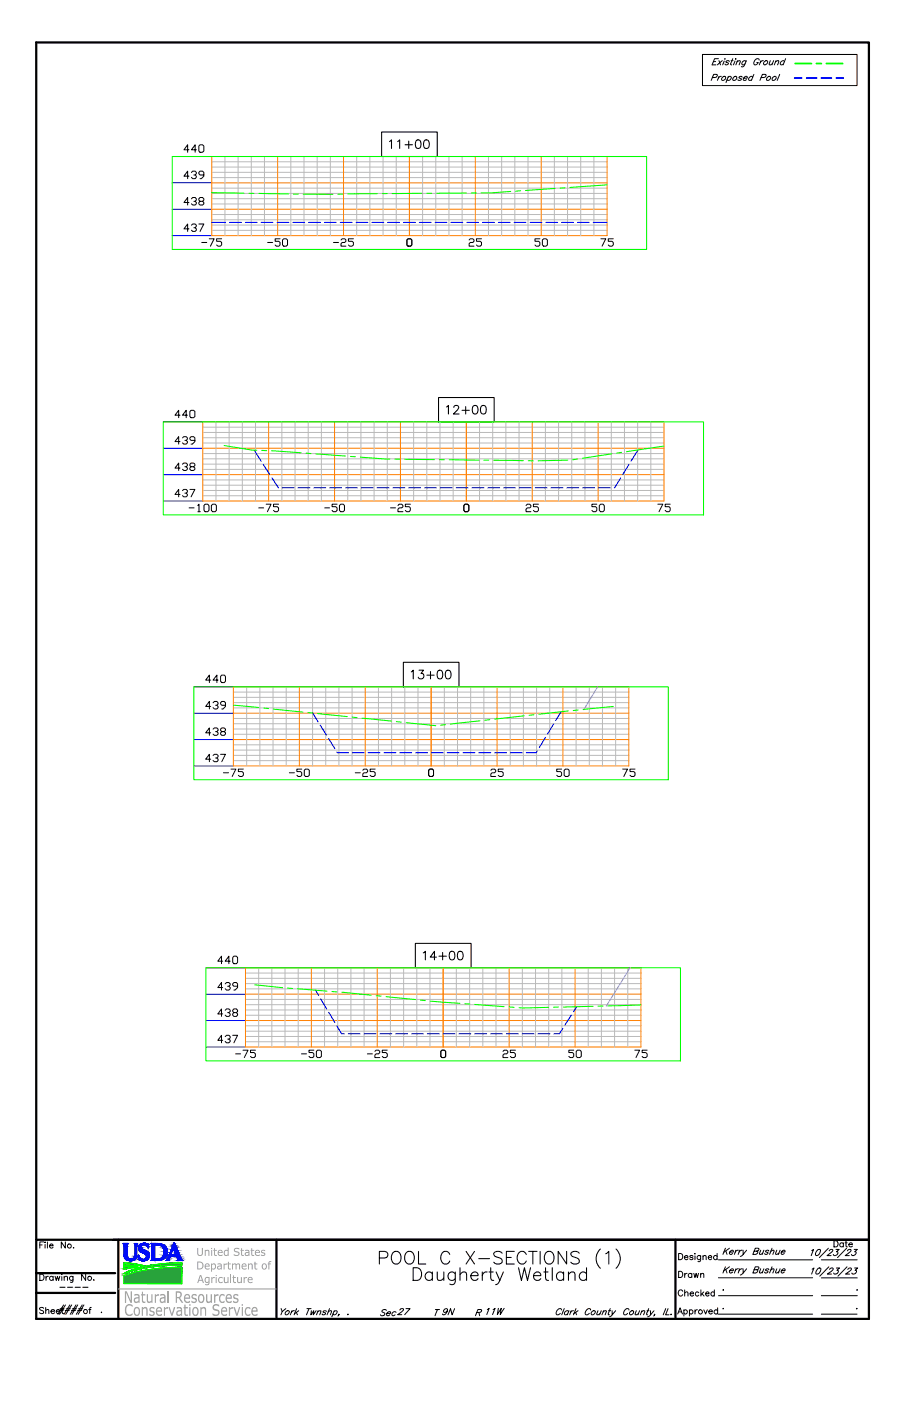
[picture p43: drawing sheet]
<svg xmlns="http://www.w3.org/2000/svg" width="279mm" height="432mm" viewBox="0 0 279 432" stroke-linecap="round" stroke-linejoin="round" font-family="sans-serif">
<defs><g id="words">
<text font-size="9.7" x="115.7" y="392">POOL C X-SECTIONS (1)</text>
<text font-size="8.9" x="126.2" y="397.1">Daugherty Wetland</text>
<g font-size="5.9" fill="#989898">
<text x="38.2" y="401.5">Natural Resources</text>
<text x="38.3" y="405.5">Conservation Service</text>
</g>
<text font-size="5.9" x="16.8" y="406.2">####</text>
<g font-size="5.1">
<text x="255.9" y="385.6">Date</text>
<text x="208.1" y="395.1">Drawn</text>
<text x="135.3" y="406.6">9N</text>
</g>
<g font-size="4.7">
<text x="208.1" y="400.5">Checked</text>
<text x="116" y="406.6">Sec T R</text>
<text x="121.4" y="406.2">27</text>
<text x="148.9" y="406.2">11W</text>
</g>
<g font-size="4.1" fill="#989898">
<text x="60.5" y="387.1">United States</text>
<text x="60.5" y="391.3">Department of</text>
<text x="60.8" y="395.4">Agriculture</text>
</g>
<g font-size="2.5">
<text x="17.1" y="397.8">----</text>
<text x="221.7" y="398.8">.</text>
<text x="263" y="398.8">.</text>
<text x="221.7" y="404.5">.</text>
</g>
</g></defs>
<!-- layer: 1.C3d.Sect -->
<g fill="none" stroke="#000" stroke-width=".33">
<path d="M117.7 40.7h17.1v7.5h-17.1zM120.1 43.6l.6-.5v2.7M122.6 43.6l.7-.5v2.7M124.9 44.6h2.3M126.1 43.5v2.3M128.5 43.2a.85 .85 0 0 1 1.2 .4 1.31 1.31 0 0 1-.8 2.2 1.38 1.38 0 0 1-.7-2.2zM131 43.2a.89 .89 0 0 1 1.3 .4 1.31 1.31 0 0 1-.9 2.2 1.38 1.38 0 0 1-.7-2.2zM135.2 122.5h17.2v7.5h-17.2zM137.7 125.4l.6-.4v2.6M140 125.6l.4-.6 .9 .2a.85 .85 0 0 1-.2 1.1l-1.3 1.3h1.8M142.5 126.5h2.2M143.6 125.3v2.3"/>
<path d="M146 125.1a.87 .87 0 0 1 1.3 .3 1.24 1.24 0 0 1 .1 1.5 1.24 1.24 0 0 1-1.4 .6 2.11 2.11 0 0 1 0-2.4zM148.6 125.1a.88 .88 0 0 1 1.2 .3 2.28 2.28 0 0 1-.2 2.1 .92 .92 0 0 1-1.3-.4 2.14 2.14 0 0 1 .3-2zM124.4 204.1h17.1v7.6h-17.1zM126.8 207.1l.6-.5v2.6M129.2 206.6h1.4l-.8 1a.88 .88 0 0 1 .7 1.4 .88 .88 0 0 1-1.5-.3M131.6 208.1h2.3M132.8 207v2.2M135.2 206.7a.85 .85 0 0 1 1.2 .4 1.36 1.36 0 0 1-.8 2.1 1.45 1.45 0 0 1-.7-2.1zM137.7 206.7a.89 .89 0 0 1 1.3 .4 1.35 1.35 0 0 1-.9 2.1 1.45 1.45 0 0 1-.7-2.1zM128.1 290.8h17.2v7.5h-17.2zM130.5 293.7l.7-.5v2.6M134.6 295h-1.9l1.3-1.8v2.6"/>
<path d="M135.4 294.7h2.2M136.5 293.6v2.2M138.9 293.3a.87 .87 0 0 1 1.3 .4 1.76 1.76 0 0 1-.7 2.1h-.2a1.72 1.72 0 0 1-.4-2.5zM141.4 293.3a.87 .87 0 0 1 1.3 .4 1.24 1.24 0 0 1 .1 1.5 1.24 1.24 0 0 1-1.4 .5 2.11 2.11 0 0 1 0-2.4z"/>
</g>
<g fill="none" stroke="#00f" stroke-width=".31">
<path d="M53.1 56.4h12.2M53.1 48.2h12.2M53.1 72.6h12.2M53.1 64.5h12.2M50.3 138.2h12.2M50.3 130h12.2M50.3 154.4h12.2M50.3 146.3h12.2M59.8 219.8h12.2M59.8 211.7h12.2M59.8 236.1h12.2M59.8 227.9h12.2"/>
<path d="M63.5 298.3h12.2M63.5 314.5h12.2M63.5 306.4h12.2M63.5 322.7h12.2"/>
</g>
<g fill="none" stroke="#ff7f00" stroke-width=".31">
<path d="M65.3 48.2h121.9v24.4h-121.9zM65.3 56.4h121.9M85.6 48.2v24.4M105.9 48.2v24.4M126.3 48.2v24.4M146.6 48.2v24.4M166.9 48.2v24.4M65.3 64.5h121.9M62.5 130h142.3v24.4h-142.3zM62.5 138.2h142.3M82.9 130v24.4M103.2 130v24.4"/>
<path d="M123.5 130v24.4M143.8 130v24.4M164.1 130v24.4M184.5 130v24.4M62.5 146.3h142.3M72 211.7h121.9v24.4h-121.9zM72 219.8h121.9M92.3 211.7v24.4M112.6 211.7v24.4M133 211.7v24.4M153.3 211.7v24.4M173.6 211.7v24.4"/>
<path d="M72 227.9h121.9M75.7 298.3h122v24.4h-122zM96 298.3v24.4M116.3 298.3v24.4M136.7 298.3v24.4M157 298.3v24.4M177.3 298.3v24.4M75.7 314.5h122M75.7 306.4h122"/>
</g>
<g fill="none" stroke="#bababa" stroke-width=".31">
<path d="M65.3 59.6h121.9M65.3 58h121.9M65.3 54.7h121.9M65.3 53.1h121.9M65.3 51.5h121.9M65.3 49.9h121.9M69.4 48.2v24.4M73.4 48.2v24.4M77.5 48.2v24.4M81.6 48.2v24.4M89.7 48.2v24.4M93.7 48.2v24.4"/>
<path d="M97.8 48.2v24.4M101.9 48.2v24.4M110 48.2v24.4M114.1 48.2v24.4M118.1 48.2v24.4M122.2 48.2v24.4M130.3 48.2v24.4M134.4 48.2v24.4M138.5 48.2v24.4M142.5 48.2v24.4M150.6 48.2v24.4M154.7 48.2v24.4"/>
<path d="M158.8 48.2v24.4M162.8 48.2v24.4M171 48.2v24.4M175 48.2v24.4M179.1 48.2v24.4M183.2 48.2v24.4M65.3 71h121.9M65.3 69.4h121.9M65.3 67.7h121.9M65.3 66.1h121.9M65.3 62.9h121.9M65.3 61.2h121.9"/>
<path d="M62.5 139.8h142.3M62.5 136.5h142.3M62.5 134.9h142.3M62.5 133.3h142.3M62.5 131.7h142.3M66.6 130v24.4M70.7 130v24.4M74.7 130v24.4M78.8 130v24.4M86.9 130v24.4M91 130v24.4M95 130v24.4"/>
<path d="M99.1 130v24.4M107.2 130v24.4M111.3 130v24.4M115.4 130v24.4M119.4 130v24.4M127.6 130v24.4M131.6 130v24.4M135.7 130v24.4M139.8 130v24.4M147.9 130v24.4M151.9 130v24.4M156 130v24.4"/>
<path d="M160.1 130v24.4M168.2 130v24.4M172.3 130v24.4M176.3 130v24.4M180.4 130v24.4M188.5 130v24.4M192.6 130v24.4M196.6 130v24.4M200.7 130v24.4M62.5 152.8h142.3M62.5 151.2h142.3M62.5 149.5h142.3"/>
<path d="M62.5 147.9h142.3M62.5 144.7h142.3M62.5 143h142.3M62.5 141.4h142.3M72 218.2h121.9M72 216.6h121.9M72 214.9h121.9M72 213.3h121.9M76.1 211.7v24.4M80.1 211.7v24.4M84.2 211.7v24.4M88.3 211.7v24.4"/>
<path d="M96.4 211.7v24.4M100.5 211.7v24.4M104.5 211.7v24.4M108.6 211.7v24.4M116.7 211.7v24.4M120.8 211.7v24.4M124.8 211.7v24.4M128.9 211.7v24.4M137 211.7v24.4M141.1 211.7v24.4M145.2 211.7v24.4M149.2 211.7v24.4"/>
<path d="M157.3 211.7v24.4M161.4 211.7v24.4M165.5 211.7v24.4M169.5 211.7v24.4M177.7 211.7v24.4M181.7 211.7v24.4M185.8 211.7v24.4M189.9 211.7v24.4M72 234.4h121.9M72 232.8h121.9M72 231.2h121.9M72 229.6h121.9"/>
<path d="M72 226.3h121.9M72 224.7h121.9M72 223.1h121.9M72 221.4h121.9M75.7 299.9h122M79.8 298.3v24.4M83.8 298.3v24.4M87.9 298.3v24.4M92 298.3v24.4M100.1 298.3v24.4M104.2 298.3v24.4M108.2 298.3v24.4"/>
<path d="M112.3 298.3v24.4M120.4 298.3v24.4M124.5 298.3v24.4M128.5 298.3v24.4M132.6 298.3v24.4M140.7 298.3v24.4M144.8 298.3v24.4M148.9 298.3v24.4M153 298.3v24.4M161.1 298.3v24.4M165.1 298.3v24.4M169.2 298.3v24.4"/>
<path d="M173.3 298.3v24.4M181.4 298.3v24.4M185.5 298.3v24.4M189.5 298.3v24.4M193.6 298.3v24.4M75.7 319.5h122M75.7 317.8h122M75.7 316.2h122M75.7 312.9h122M75.7 311.3h122M75.7 309.7h122M75.7 308h122"/>
<path d="M75.7 304.8h122M75.7 303.2h122M75.7 301.5h122M75.7 321.1h122"/>
</g>
<g fill="none" stroke="#0f0" stroke-width=".33">
<path d="M53.1 48.2h146.3v28.7h-146.3zM65.3 59.4l9.9 .1M76.8 59.6h1.5M79.8 59.6l9.2 .2M90.5 59.8h1.5M93.5 59.9h9.1M105.7 59.8l-1.5 .1M116.4 59.7l-9.2 .1M119.4 59.7h-1.5M130.1 59.6l-9.2 .1M131.6 59.6h1.5M143.8 59.5l-9.1 .1"/>
<path d="M146.9 59.5h-1.6M157.5 59l-9.1 .5M160.6 58.8l-1.6 .1M171.2 58.1l-9.1 .6M174.3 57.9l-1.6 .1M187.2 57l-11.4 .8M50.3 130h166.7v28.7h-166.7zM69.1 137.3l8.7 1.4 1.4 .1M80.7 138.8l1.5 .1M83.8 138.9l9.1 .6M94.4 139.7l1.5 .1M97.4 139.9l9.2 .7"/>
<path d="M188.7 139.9l-9.1 1.4M191.7 139.4l-1.5 .3M204.8 137.5l-11.6 1.7M108.1 140.7l1.5 .1M111.1 140.9l9.1 .6M121.8 141.5h1.5M124.8 141.5l9.2 .2M135.5 141.7h1.5M138.5 141.7l9.2 .1M149.2 141.8h1.5M152.3 141.9l9.1 .1M162.9 142h1.6"/>
<path d="M175.1 141.8l-9.1 .2M178.1 141.5l-1.5 .2M59.8 211.7h146.3v28.6h-146.3zM72 217.3l7.8 .8M81.3 218.2l1.5 .2M84.3 218.5l9.1 1M95 219.6l1.5 .2M98 219.9l9.1 1M175.3 219.1l-9.1 1M178.3 218.8l-1.5 .2M189.1 217.7l-9.3 1M108.6 221l1.5 .2"/>
<path d="M111.6 221.4l9.1 .8M122.2 222.4l1.5 .2M125.3 222.7l9.1 1M137.4 223.3l-1.5 .2M148 222.2l-9.1 1M151 221.8l-1.5 .2M161.7 220.6l-9.1 1M164.7 220.3l-1.5 .2M63.5 298.3h146.4v28.7h-146.4zM78.6 303.5l8.6 .9M88.7 304.5l1.5 .2M91.7 304.7l9.1 .8"/>
<path d="M102.4 305.6l1.5 .1M105.4 305.8l9.1 .9M116 306.9l1.5 .1M119.1 307.2l9 .9M129.7 308.2l1.5 .2M132.7 308.6l9.1 .7M143.3 309.4l1.6 .1M146.4 309.6l9.1 .7M157 310.3l1.5 .2M169.2 310.5l-9.1 .1M172.2 310.4h-1.5M182.9 310.1l-9.1 .3"/>
<path d="M186 310.1h-1.6M197.7 309.7l-10.2 .3"/>
</g>
<g fill="none" stroke="#000" stroke-width=".31">
<path d="M58.3 54.3h-1.6l1.2-1.6v2.4M58.3 46.2h-1.6l1.2-1.6v2.3M59 53.2l.4-.5h.8l.3 .5v.3l-.3 .4h-.4M60.2 53.9l.3 .4v.4l-.3 .4h-.8l-.4-.4M60.5 46.2h-1.5l1.2-1.6v2.3M61.7 44.6h.8l.4 .4v1.5l-.4 .4h-.8l-.4-.4v-1.5zM62.9 53.9h-1.2l-.4-.4v-.3l.4-.5h.8l.4 .5v1.1l-.8 .8h-.4M58.3 70.5h-1.6l1.2-1.5v2.3M58.3 62.4h-1.6l1.2-1.5v2.3M59 69.4l.4-.4h.8l.3 .4v.4l-.3 .4h-.4M59 61.3l.4-.4h.8l.3 .4v.3l-.3 .5h-.4M60.2 70.2l.3 .3v.5l-.3 .3h-.8l-.4-.3"/>
<path d="M60.2 62.1l.3 .3v.4l-.3 .4h-.8l-.4-.4M61.3 69h1.6l-1.2 2.3M61.7 62.1l-.4-.5v-.3l.4-.4h.8l.4 .4v.3l-.4 .5h-.8l-.4 .3v.4l.4 .4h.8l.4-.4v-.4l-.4-.3M62.2 74.7h1.6M64.5 73.6h1.5l-1.1 2.3M68.4 73.6h-1.6v.8h1.1l.5 .3v.8l-.5 .4h-.7l-.4-.4M82.5 74.7h1.6M86.4 73.6h-1.6v.8h1.2l.4 .3v.8l-.4 .4h-.8l-.4-.4M87.1 74l.4-.4h.8l.4 .4v1.5l-.4 .4h-.8l-.4-.4zM102.9 74.7h1.5M105.2 74l.3-.4h.8l.4 .4v.4l-.4 .3h-.8l-.3 .4v.8h1.5M109 73.6h-1.6v.8h1.2l.4 .3v.8l-.4 .4h-.7l-.5-.4"/>
<path d="M125.5 74l.4-.4h.7l.4 .4v1.5l-.4 .4h-.7l-.4-.4zM144.7 74l.3-.4h.8l.4 .4v.4l-.4 .3h-.8l-.3 .4v.8h1.5M148.5 73.6h-1.6v.8h1.2l.4 .3v.8l-.4 .4h-.8l-.4-.4M166.5 73.6h-1.5v.8h1.1l.4 .3v.8l-.4 .4h-.7l-.4-.4M167.3 74l.4-.4h.7l.4 .4v1.5l-.4 .4h-.7l-.4-.4zM185.3 73.6h1.5l-1.1 2.3M189.1 73.6h-1.5v.8h1.1l.4 .3v.8l-.4 .4h-.7l-.4-.4M55.5 136.1h-1.5l1.1-1.5v2.3M55.5 128h-1.5l1.1-1.5v2.2M56.3 135l.3-.4h.8l.4 .4v.4l-.4 .3h-.4M57.4 135.7l.4 .4v.4l-.4 .4h-.8l-.3-.4M57.8 128h-1.5l1.1-1.5v2.2"/>
<path d="M58.6 126.8l.3-.3h.8l.4 .3v1.6l-.4 .3h-.8l-.3-.3zM60.1 135.7h-1.2l-.3-.3v-.4l.3-.4h.8l.4 .4v1.1l-.8 .8h-.4M55.5 152.4h-1.5l1.1-1.6v2.3M55.5 144.3h-1.5l1.1-1.6v2.3M56.3 151.2l.3-.4h.8l.4 .4v.4l-.4 .4h-.4M56.3 143.1l.3-.4h.8l.4 .4v.4l-.4 .4h-.4M57.4 152l.4 .4v.4l-.4 .3h-.8l-.3-.3M57.4 143.9l.4 .4v.3l-.4 .4h-.8l-.3-.4M58.3 156.5h1.6M58.6 150.8h1.5l-1.2 2.3M58.9 143.9l-.3-.4v-.4l.3-.4h.8l.4 .4v.4l-.4 .4h-.8l-.3 .4v.3l.3 .4h.8l.4-.4v-.3l-.4-.4M61 155.8l.4-.4v2.3"/>
<path d="M61 157.7h.8M63.3 155.4h.7l.4 .4v1.5l-.4 .4h-.7l-.4-.4v-1.5zM65.6 155.4h.8l.3 .4v1.5l-.3 .4h-.8l-.4-.4v-1.5zM79.8 156.5h1.5M82.1 155.4h1.5l-1.1 2.3M85.9 155.4h-1.5v.8h1.1l.4 .3v.8l-.4 .4h-.7l-.4-.4M100.1 156.5h1.5M103.9 155.4h-1.5v.8h1.1l.4 .3v.8l-.4 .4h-.7l-.4-.4M104.7 155.8l.4-.4h.8l.3 .4v1.5l-.3 .4h-.8l-.4-.4zM120.4 156.5h1.6M122.7 155.8l.4-.4h.8l.4 .4v.4l-.4 .3h-.8l-.4 .4v.8h1.6M126.5 155.4h-1.5v.8h1.2l.3 .3v.8l-.3 .4h-.8l-.4-.4"/>
<path d="M143.4 155.4h.8l.4 .4v1.5l-.4 .4h-.8l-.4-.4v-1.5zM162.2 155.8l.4-.4h.8l.3 .4v.4l-.3 .3h-.8l-.4 .4v.8h1.5M166 155.4h-1.5v.8h1.1l.4 .3v.8l-.4 .4h-.7l-.4-.4M184 155.4h-1.5v.8h1.2l.3 .3v.8l-.3 .4h-.8l-.4-.4M184.8 155.8l.4-.4h.8l.4 .4v1.5l-.4 .4h-.8l-.4-.4zM202.9 155.4h1.5l-1.2 2.3M206.7 155.4h-1.6v.8h1.2l.4 .3v.8l-.4 .4h-.8l-.4-.4M65 217.7h-1.6l1.2-1.5v2.3M65 209.6h-1.6l1.2-1.5v2.3M65.7 216.6l.4-.4h.8l.4 .4v.4l-.4 .4h-.4M66.9 217.4l.4 .3v.4l-.4 .4h-.8l-.4-.4M67.3 209.6h-1.6l1.2-1.5v2.3"/>
<path d="M68.4 208.1h.8l.3 .4v1.5l-.3 .4h-.8l-.4-.4v-1.5zM69.5 217.4h-1.1l-.4-.4v-.4l.4-.4h.8l.3 .4v1.1l-.7 .8h-.4M65 234h-1.6l1.2-1.5v2.3M65 225.9h-1.6l1.2-1.5v2.2M65.7 232.9l.4-.4h.8l.4 .4v.3l-.4 .4h-.4M65.7 224.7l.4-.3h.8l.4 .3v.4l-.4 .4h-.4M66.9 233.6l.4 .4v.4l-.4 .4h-.8l-.4-.4M66.9 225.5l.4 .4v.4l-.4 .3h-.8l-.4-.3M68 232.5h1.5l-1.1 2.3M68.4 225.5l-.4-.4v-.4l.4-.3h.8l.3 .3v.4l-.3 .4h-.8l-.4 .4v.4l.4 .3h.8l.3-.3v-.4l-.3-.4M68.9 238.2h1.6M71.2 237h1.5l-1.1 2.3"/>
<path d="M75.1 237h-1.6v.8h1.1l.5 .4v.7l-.5 .4h-.7l-.4-.4M89.2 238.2h1.6M93.1 237h-1.5v.8h1.1l.4 .4v.7l-.4 .4h-.8l-.3-.4M93.8 237.4l.4-.4h.8l.4 .4v1.5l-.4 .4h-.8l-.4-.4zM109.6 238.2h1.5M111.9 237.4l.3-.4h.8l.4 .4v.4l-.4 .4h-.8l-.3 .3v.8h1.5M115.7 237h-1.6v.8h1.2l.4 .4v.7l-.4 .4h-.7l-.5-.4M132.2 237.4l.4-.4h.7l.4 .4v1.5l-.4 .4h-.7l-.4-.4zM151.4 237.4l.3-.4h.8l.4 .4v.4l-.4 .4h-.8l-.3 .3v.8h1.5M155.2 237h-1.6v.8h1.2l.4 .4v.7l-.4 .4h-.7l-.5-.4M173.2 237h-1.5v.8h1.1l.4 .4v.7l-.4 .4h-.7l-.4-.4M174 237.4l.4-.4h.7l.4 .4v1.5l-.4 .4h-.7l-.4-.4z"/>
<path d="M192 237h1.5l-1.1 2.3M195.8 237h-1.5v.8h1.2l.3 .4v.7l-.3 .4h-.8l-.4-.4M68.7 296.2h-1.5l1.1-1.5v2.3M71 296.2h-1.6l1.2-1.5v2.3M72.1 294.7h.8l.4 .4v1.5l-.4 .4h-.8l-.3-.4v-1.5zM68.7 312.5h-1.5l1.1-1.5v2.3M68.7 304.4h-1.5l1.1-1.6v2.3M69.4 319.5l.5-.4h.7l.4 .4v.4l-.4 .4h-.4M69.4 311.4l.5-.4h.7l.4 .4v.3l-.4 .4h-.4M69.4 303.2l.5-.4h.7l.4 .4v.4l-.4 .4h-.4M70.6 312.1l.4 .4v.4l-.4 .4h-.7l-.5-.4M70.6 304l.4 .4v.3l-.4 .4h-.7l-.5-.4"/>
<path d="M71.8 319.1h1.5l-1.2 2.3M72.1 312.1l-.3-.4v-.3l.3-.4h.8l.4 .4v.3l-.4 .4h-.8l-.3 .4v.4l.3 .4h.8l.4-.4v-.4l-.4-.4M73.3 304h-1.2l-.3-.4v-.4l.3-.4h.8l.4 .4v1.2l-.8 .7h-.4M68.7 320.6h-1.5l1.1-1.5v2.3M70.6 320.3l.4 .3v.4l-.4 .4h-.7l-.5-.4M72.7 324.8h1.5M74.9 323.7h1.6l-1.2 2.3M78.8 323.7h-1.5v.7h1.1l.4 .4v.8l-.4 .4h-.8l-.3-.4M93 324.8h1.5M96.8 323.7h-1.5v.7h1.1l.4 .4v.8l-.4 .4h-.7l-.4-.4M97.6 324l.3-.3h.8l.4 .3v1.6l-.4 .4h-.8l-.3-.4zM113.3 324.8h1.5"/>
<path d="M115.6 324l.4-.3h.8l.3 .3v.4l-.3 .4h-.8l-.4 .4v.8h1.5M119.4 323.7h-1.5v.7h1.1l.4 .4v.8l-.4 .4h-.7l-.4-.4M135.9 324l.4-.3h.8l.3 .3v1.6l-.3 .4h-.8l-.4-.4zM155.1 324l.4-.3h.7l.4 .3v.4l-.4 .4h-.7l-.4 .4v.8h1.5M158.9 323.7h-1.5v.7h1.1l.4 .4v.8l-.4 .4h-.7l-.4-.4M176.9 323.7h-1.5v.7h1.2l.3 .4v.8l-.3 .4h-.8l-.4-.4M177.7 324l.4-.3h.7l.5 .3v1.6l-.5 .4h-.7l-.4-.4zM195.7 323.7h1.6l-1.2 2.3M199.6 323.7h-1.6v.7h1.2l.4 .4v.8l-.4 .4h-.8l-.4-.4"/>
</g>
<g fill="none" stroke="#00f" stroke-width=".33">
<path d="M65.3 68.6h4.3M70.8 68.6h3.6M75.7 68.6h3.6M80.5 68.6h3.7M85.4 68.6h3.7M90.3 68.6h3.7M95.2 68.6h3.6M100 68.6h3.7M104.9 68.6h3.7M109.8 68.6h3.7M114.7 68.6h3.6M119.6 68.6h3.6"/>
<path d="M124.4 68.6h3.7M129.3 68.6h3.7M134.2 68.6h3.6M139.1 68.6h3.6M143.9 68.6h3.7M148.8 68.6h3.7M153.7 68.6h3.6M158.6 68.6h3.6M163.4 68.6h3.7M168.3 68.6h3.7M173.2 68.6h3.7M178.1 68.6h3.6"/>
<path d="M182.9 68.6h4.3M78.4 138.7l2.1 3.5M196.8 138.7l-2.2 3.4M81.2 143.2l2 3.1M83.9 147.3l2 3.1M87 150.4h3.7M91.9 150.4h3.7M96.8 150.4h3.7M101.7 150.4h3.6M106.6 150.4h3.6M111.4 150.4h3.7M116.3 150.4h3.7"/>
<path d="M121.2 150.4h3.6M126.1 150.4h3.6M130.9 150.4h3.7M135.8 150.4h3.7M140.7 150.4h3.6M145.6 150.4h3.6M150.4 150.4h3.7M155.3 150.4h3.7M160.2 150.4h3.6M165.1 150.4h3.6M169.9 150.4h3.7M174.8 150.4h3.7"/>
<path d="M179.7 150.4h3.7M184.6 150.4h3.6M191.4 147.3l-1.9 3.1M194 143.1l-1.9 3.2M96.4 219.8l1.7 2.7M173 219.4l-1.6 2.7M98.7 223.5l2 3.1M101.3 227.7l2 3M103.9 231.8l.1 .2h3.4M108.7 232h3.6M113.5 232h3.7M118.4 232h3.7"/>
<path d="M123.3 232h3.7M128.2 232h3.6M133 232h3.7M137.9 232h3.7M142.8 232h3.7M147.7 232h3.6M152.6 232h3.6M157.4 232h3.7M165.7 231.5l-.3 .5h-3.1M168.2 227.3l-1.9 3.1M170.8 223.1l-2 3.1M97.3 305.2l1 1.6"/>
<path d="M98.9 307.8l1.8 3.2M101.4 312l1.9 3.1M103.9 316.2l1.4 2.4h.9M107.4 318.6h3.7M112.3 318.6h3.6M117.2 318.6h3.6M122 318.6h3.7M126.9 318.6h3.7M131.8 318.6h3.6M136.7 318.6h3.6M141.5 318.6h3.7M146.4 318.6h3.7"/>
<path d="M151.3 318.6h3.6M156.2 318.6h3.6M161 318.6h3.7M165.9 318.6h3.7M173.6 317l-1.1 1.6h-1.7M176.2 312.9l-2 3M177.9 310.3l-1 1.5"/>
</g>
<path d="M184.3 211.7l-4.3 7.1M194.3 298.3l-7.3 11.8" fill="none" stroke="#f0f" stroke-width=".33"/>
<!-- layer: 4.Tblk.Brdr.Line -->
<path d="M11.2 13.1h256.8v393.4h-256.8zM11.2 382.1h256.8M11.2 398.5h24.3M11.2 392.4h24.3M36.5 382.1v24.4M85.3 382.1v24.4M208.3 382.1v24.4" fill="none" stroke="#000" stroke-width=".69"/>
<!-- layer: 4.Tblk.Text -->
<g fill="none" stroke="#000" stroke-width=".31">
<path d="M12.3 392.7h.6a1.01 1.01 0 0 1 .7 1 1.01 1.01 0 0 1-.7 .9h-.6zM12.3 383.7h.7M13.5 382.8h-1.2v1.9M13.9 382.8v.2zM13.9 383.5v1.2M14.2 393.4v1.2M14.6 382.8v1.9M14.9 393.4l-.4 .1-.3 .4M15.3 383.9h1.1a.61 .61 0 0 0-.9-.3 .61 .61 0 0 0-.2 .8 .61 .61 0 0 0 .9 .2l.2-.2M16.4 393.6a.61 .61 0 0 0-.9-.1 .61 .61 0 0 0 0 .9 .61 .61 0 0 0 .9-.1M16.4 393.4v1.2M17 393.4l.4 1.2 .3-1.2 .4 1.2 .3-1.2"/>
<path d="M19.1 392.7v.2zM19.1 393.5v1.1M19.8 393.7l.4-.3 .5 .1 .1 1.1M19.8 393.4v1.2M20.2 382.8v1.9l-1.3-1.9v1.9M22.5 393.4l-.1 1.7-.7 .1M22.5 393.6a.61 .61 0 0 0-.9-.1 .61 .61 0 0 0 0 .9 .61 .61 0 0 0 .9-.1M22.6 384.6h.2zM26.4 392.7v1.9l-1.2-1.9v1.9M28.9 394.4v.2zM209.3 386.3h.6a1.01 1.01 0 0 1 .7 1 1.01 1.01 0 0 1-.7 .9h-.6zM211.1 387.5h1.1a.61 .61 0 0 0-.7-.5 .61 .61 0 0 0-.5 .6 .61 .61 0 0 0 .5 .6l.7-.2"/>
<path d="M213.7 387.2l-.4-.3-.6 .3 .9 .5v.4l-.5 .1-.4-.2M214.3 386.3v.2zM214.3 387.1v1.1M216.1 386.9l-.2 1.8-.6 .1M216.1 387.2a.61 .61 0 0 0-.9-.1 .61 .61 0 0 0 0 1 .61 .61 0 0 0 .9-.1M216.8 387.3l.4-.4 .5 .2 .1 1.1M216.8 386.9v1.3M218.4 387.5h1.1a.53 .53 0 0 0-.5-.6 .53 .53 0 0 0-.6 .6l.1 .5 .4 .2 .6-.2M221.1 387.2a.61 .61 0 0 0-.9-.1 .61 .61 0 0 0 0 1 .61 .61 0 0 0 .9-.1M221.1 386.3v1.9M221.6 399.3h29M221.6 393.8h29"/>
<path d="M221.6 388.3h29M253.3 399.3h11.1M253.3 393.9h11.1M253.3 388.3h11M13.5 403.2l-.5-.2-.8 .2 .1 .4 1.1 .5-.1 .7-.7 .1-.4-.3M14.1 404l.4-.4 .5 .1 .1 1.2M14.1 403v1.9M209 405l.7-1.9 .8 1.9M209.3 404.3h.9M210.9 404a.59 .59 0 0 1 .9-.1 .59 .59 0 0 1 0 .9 .59 .59 0 0 1-.9-.1M210.9 403.7v1.9M212.6 404a.61 .61 0 0 1 .9-.1 .61 .61 0 0 1 0 .9 .61 .61 0 0 1-.9-.1"/>
<path d="M212.6 403.7v1.9M214.3 403.7v1.3M215.1 403.7l-.5 .1-.3 .5M217 403.7l.6 1.3 .5-1.3M218.6 404.3h1.1a.61 .61 0 0 0-.7-.5 .61 .61 0 0 0-.5 .6 .61 .61 0 0 0 .5 .6l.7-.3M221.3 404a.61 .61 0 0 0-.9-.1 .61 .61 0 0 0 0 .9 .61 .61 0 0 0 .9-.1M221.6 405h29M253.3 405h11"/>
<circle cx="21.4" cy="384" r=".63"/>
<circle cx="27.6" cy="394" r=".61"/>
<circle cx="216" cy="404.3" r=".64"/>
</g>
<!-- layer: 2.Text.Note -->
<g fill="none" stroke="#000" stroke-width=".31">
<path d="M223.7 384.7l-.8 1.9M223.7 390.4l-.8 2M223.8 385.5l.4 1.1M223.8 391.3l.4 1.1M225 384.7l-1.8 1.3M225 390.4l-1.8 1.3M225 385.9h1.1l.1-.4a.74 .74 0 0 0-1 .1 .74 .74 0 0 0 0 1l.7-.3M225 391.6h1.1l.1-.3a.74 .74 0 0 0-1 .1 .74 .74 0 0 0 0 1l.7-.3M227 385.3l-.5 1.3M227 391.1l-.5 1.3M227.7 385.3l-.9 .6M227.7 391.1l-.9 .5"/>
<path d="M228.1 385.3l-.5 1.3M228.1 391.1l-.5 1.3M228.9 385.3l-1 .6M228.9 391.1l-1 .5M229.2 385.3v1.3l1.1-1.3M229.2 391.1v1.3l1.1-1.3M229.2 386.6l-.9 .6M229.2 392.4l-.9 .6M232.6 385.6l1.1-.1 .4-.4-.1-.3-1.1-.1-.7 1.9 1.2-.2 .3-.4-.3-.4M232.6 391.3h1.1l.4-.5-.1-.3-1.1-.1-.7 2 1.2-.2 .3-.5-.3-.4M234.6 385.3l-.4 1.2 .4 .1 .6-.3M234.6 391.1l-.4 1.1 .4 .2 .6-.4"/>
<path d="M235.6 385.3l-.6 1.3M235.6 391.1l-.6 1.3M237.1 385.6l-.3-.3-.5 .1-.2 .4 .7 .3v.2l-.5 .3-.5-.3M237.1 391.3l-.3-.2-.5 .1-.2 .3 .7 .3v.2l-.5 .4-.5-.3M237.7 385.7l.6-.4 .4 .1-.4 1.2M237.7 391.4l.6-.3 .4 .1-.4 1.2M238.1 384.7l-.8 1.9M238.1 390.4l-.8 2M239.6 385.3l-.4 1.2 .4 .1 .6-.3M239.6 391.1l-.4 1.1 .4 .2 .6-.4M240.6 385.3l-.6 1.3M240.6 391.1l-.6 1.3"/>
<path d="M241 385.9h1.1v-.4a.74 .74 0 0 0-1 .1 .74 .74 0 0 0 0 1l.8-.3M241 391.6h1.1v-.3a.74 .74 0 0 0-1 .1 .74 .74 0 0 0 0 1l.8-.3M250.3 385.4l.6-.3-.7 1.9M250.4 391.2l.6-.4-.7 1.9M252.1 391.2l.3-.3h.7a1.27 1.27 0 0 1-1.4 1.7v-.7zM252.2 385.2h.8a1.27 1.27 0 0 1-1.5 1.7v-.8zM255.5 384.7l-2.8 2.9M255.6 390.4l-2.8 2.9M255.9 391.3a.58 .58 0 0 1 .5-.5 .58 .58 0 0 1 .5 .4l-1.7 1.5h1.2M257.9 390.8h1l-.8 .7h.2a.73 .73 0 0 1-.2 1 .73 .73 0 0 1-1-.1M261.1 384.7l-2.8 2.9M261.2 390.4l-2.8 2.9"/>
<path d="M261.5 391.3a.58 .58 0 0 1 .5-.5 .58 .58 0 0 1 .6 .4l-1.8 1.5h1.2M263.5 390.8h1l-.8 .7h.3a.75 .75 0 0 1-.3 1 .75 .75 0 0 1-1-.1M31.2 404.5h.2zM90.8 404l-.5 .1-.5 .4M91.4 404.5l.3 .7M91.5 403.3l-.8 1.9M92.1 404l-1.2 .9M94.6 403.3h1.3M95.3 403.3l-.8 1.9M96 404l-.1 1.2 .9-1.2-.2 1.2 .9-1.2M98 404.3l.6-.3 .4 .1-.4 1.1M98.1 404l-.5 1.2"/>
<path d="M100.6 404.2l-.2-.2-.8 .2v.2l.8 .3-.2 .5h-.6l-.2-.2M101.2 404.3l.6-.3 .4 .1-.3 1.1M101.6 403.3l-.7 1.9M103 404.2l.7-.2a.72 .72 0 0 1 0 1 .72 .72 0 0 1-1 0M103.1 404l-.8 1.8M104.6 405.2l-.4 .4M107.2 405.2l.1-.2zM173.2 403.8a.79 .79 0 0 0-.9-.5 .79 .79 0 0 0-.6 .8l-.1 1.1h.5l.7-.4M174 403.3l-.8 1.9M175.3 404.2a.73 .73 0 0 0-1 0 .73 .73 0 0 0 0 1l.8-.2M175.5 404l-.6 1.2M176.2 404l-.5 1.2"/>
<path d="M176.9 404l-.5 .1-.4 .4M177.5 404.5l.3 .7M177.6 403.3l-.7 1.9M178.3 404l-1.3 .9M182.1 403.8a.77 .77 0 0 0-.8-.5 .77 .77 0 0 0-.6 .8l-.2 .4 .1 .7h.5l.6-.4M182.6 404.2l.7-.2a.7 .7 0 0 1 0 1 .7 .7 0 0 1-1 0zM184.4 404l-.4 1.2h.5l.6-.3M185.4 404l-.5 1.2M186 404.3l.6-.3 .4 .1-.4 1.1M186.2 404l-.6 1.2M187.7 404h.6M188.2 403.3l-.6 1.6v.3h.3"/>
<path d="M188.8 404v1.2l1.1-1.2M188.8 405.2l-.9 .6M194 403.8a.77 .77 0 0 0-.9-.5 .77 .77 0 0 0-.6 .8l-.1 1.1h.5l.7-.4M194.4 404.2l.8-.2a.72 .72 0 0 1-.1 1 .72 .72 0 0 1-1 0zM196.2 404l-.3 1.2h.4l.6-.3M197.3 404l-.6 1.2M197.8 404.3l.6-.3 .4 .1-.3 1.1M198 404l-.5 1.2M199.5 404h.6M200.1 403.3l-.7 1.6v.3h.3M200.6 404v1.2l1.1-1.2M200.6 405.2l-.9 .6"/>
<path d="M201.9 405.2l-.3 .4M205.3 403.3l-.8 1.9M206 403.3l-.7 1.9h1M206.8 405.2l.2-.2zM264.1 403.3h.2z"/>
</g>
<!-- layer: 4.Tblk.Logo -->
<path d="M36.5 397.3h48.8" fill="none" stroke="#989898" stroke-width=".31"/>
<g fill="#00f" stroke="#00f" stroke-width=".31">
<path d="M38 383.3h1.5z"/>
<path d="M38.3 383.7v.4z"/>
<path d="M39.3 383.7v.4z"/>
<path d="M41.7 383.7v.4z"/>
<path d="M42.2 383.7v.4z"/>
<path d="M38.3 384.1v2.2z"/>
<path d="M39.3 384.1v2.2z"/>
<path d="M41.7 384.1v2.2z"/>
<path d="M42.2 384.1l-.1 2.2z"/>
<path d="M38.3 386.3v.4z"/>
<path d="M39.3 386.3v.4z"/>
<path d="M41.7 386.3v.4z"/>
<path d="M42.1 386.3v.4z"/>
<path d="M38.3 386.7v.2z"/>
<path d="M39.3 386.7v.2z"/>
<path d="M41.7 386.7v.2z"/>
<path d="M42.1 386.7v.2z"/>
<path d="M40.8 388.1h.1z"/>
<path d="M38.9 388.2l.2 .1z"/>
<path d="M41.6 388.2l-.1 .1z"/>
<path d="M39.4 388.5h.2z"/>
<path d="M41 388.5h.2z"/>
<path d="M39.6 388.5h.2z"/>
<path d="M40.8 388.5h.2z"/>
<path d="M39.8 388.5l.2 .1z"/>
<path d="M40.6 388.6l.2-.1z"/>
<path d="M40.1 388.6h.3zM40.4 388.6h.2z"/>
</g>
<g fill="#0037dd" stroke="#0037dd" stroke-width=".31">
<path d="M44.4 383.2h.2z"/>
<path d="M46.6 383.3h.5z"/>
<path d="M38 383.3h1.5z"/>
<path d="M38.2 383.4h1.2z"/>
<path d="M44 386.2h1.9z"/>
<path d="M48.7 388.1h1.6z"/>
<path d="M44.3 388.2h1.2z"/>
<path d="M39.1 388.3h2.4z"/>
<path d="M39.4 388.5h1.8z"/>
<path d="M46.6 388.5h.9z"/>
<path d="M55.7 388.5h.6z"/>
<path d="M54.7 388.5h.4z"/>
<path d="M39.8 388.5h1z"/>
<path d="M44.4 383.2h.3zM44.3 383.2h.4z"/>
<path d="M44.3 383.2h.5zM44.2 383.2h.6z"/>
<path d="M44.2 383.2h.7zM44 383.2h.9z"/>
<path d="M44 383.2l1 .1zM43.9 383.3h1.1z"/>
<path d="M46.6 383.3h1.4zM46.6 383.3h1.4z"/>
<path d="M46.6 383.3h2.1zM46.6 383.3h2.1z"/>
<path d="M41.5 383.3h.9zM41.5 383.3h.9z"/>
<path d="M38 383.3h1.5zM38 383.3h1.5z"/>
<path d="M38 383.3h1.5zM38 383.3h1.5z"/>
<path d="M46.6 383.3h2.2zM46.6 383.3h2.2z"/>
<path d="M43.9 383.3h1.2zM43.8 383.3h1.3z"/>
<path d="M38 383.3h1.5zM38 383.3h1.5z"/>
<path d="M41.5 383.3h.9zM41.5 383.3h.9zM41.5 383.3h.9zM41.5 383.3h.9z"/>
<path d="M38 383.3h1.5zM38 383.3h1.5zM38 383.3h1.5zM38 383.3h1.5z"/>
<path d="M41.5 383.3h.9zM41.5 383.3h.9z"/>
<path d="M46.6 383.3h2.6zM46.6 383.3h2.6z"/>
<path d="M43.8 383.3h1.4zM43.8 383.3h1.4z"/>
<path d="M38 383.3h1.5zM38 383.3h1.5z"/>
<path d="M38.1 383.3h1.4zM38.1 383.3h1.4zM38.1 383.3h1.4zM38.1 383.3h1.4z"/>
<path d="M46.6 383.3h2.7zM46.6 383.3h2.7z"/>
<path d="M41.5 383.3h.9zM41.5 383.3h.8z"/>
<path d="M41.5 383.3h.8zM41.5 383.3h.8z"/>
<path d="M43.8 383.3h1.6zM43.6 383.3h1.8z"/>
<path d="M38.1 383.3h1.4zM38.1 383.3h1.3z"/>
<path d="M41.6 383.3h.7zM41.6 383.3h.7z"/>
<path d="M38.1 383.3h1.3zM38.1 383.3h1.3z"/>
<path d="M43.6 383.3l1.8 .1zM43.6 383.3l1.8 .1z"/>
<path d="M46.7 383.3l2.9 .1zM46.7 383.3l2.9 .1z"/>
<path d="M41.6 383.3h.7zM41.6 383.3l.7 .1z"/>
<path d="M46.7 383.4h3zM46.7 383.4h3z"/>
<path d="M38.2 383.3h1.2zM38.2 383.3l1.2 .1zM38.2 383.4h1.2z"/>
<path d="M43.6 383.4h1.9zM43.5 383.4h2z"/>
<path d="M41.6 383.4h.7zM41.6 383.4h.6zM41.7 383.4h.5zM41.7 383.4h.5z"/>
<path d="M43.5 383.4h2.1zM43.5 383.4h2.1z"/>
<path d="M38.2 383.4h1.2zM38.2 383.4h1.1z"/>
<path d="M38.2 383.4l1.1 .1zM38.2 383.4l1.1 .1z"/>
<path d="M41.7 383.4l.5 .1zM41.7 383.4l.5 .1z"/>
<path d="M46.7 383.4l3.2 .1zM46.7 383.4l3.2 .1zM46.7 383.5h3.2zM46.7 383.5h3.2z"/>
<path d="M43.5 383.4l2.1 .1zM43.4 383.5h2.2z"/>
<path d="M41.7 383.5h.5zM41.7 383.5h.5z"/>
<path d="M38.2 383.5h1.1zM38.2 383.5h1.1zM38.2 383.5h1.1zM38.2 383.5h1.1z"/>
<path d="M41.7 383.5h.5zM41.7 383.5h.5z"/>
<path d="M38.2 383.5h1.1zM38.2 383.5h1.1z"/>
<path d="M43.4 383.5h2.2zM43.4 383.5h2.2z"/>
<path d="M41.7 383.5h.5zM41.7 383.5h.5z"/>
<path d="M38.3 383.5h1zM38.3 383.5h1z"/>
<path d="M46.7 383.5l3.5 .1zM46.7 383.5l3.5 .1z"/>
<path d="M53.7 383.3l.3 .3zM53.7 383.3l.3 .3h-.5z"/>
<path d="M43.3 383.5l2.3 .1zM43.2 383.6h2.4z"/>
<path d="M44.4 383.6h1.2zM44.4 383.6h1.2z"/>
<path d="M43.2 383.6h1.2zM43.2 383.6h1.1z"/>
<path d="M41.7 383.5l.5 .1zM41.7 383.5l.5 .1z"/>
<path d="M46.8 383.6h3.5zM46.8 383.6h3.5z"/>
<path d="M43.2 383.6h1zM43.2 383.6h1.1z"/>
<path d="M43.2 383.6h.9zM43.2 383.6h1z"/>
<path d="M44.5 383.6h1.1zM44.5 383.6h1.1z"/>
<path d="M41.7 383.6l.5 .1zM41.7 383.6l.5 .1z"/>
<path d="M43.2 383.6h.9zM43.2 383.6l.8 .1z"/>
<path d="M44.6 383.6l1 .1zM44.6 383.6l1 .1z"/>
<path d="M53.5 383.6l.5 .1zM53.5 383.6l.5 .1z"/>
<path d="M46.8 383.6l3.6 .1zM46.8 383.6l3.6 .1z"/>
<path d="M46.8 383.7h1.9zM46.8 383.7h.9z"/>
<path d="M43.2 383.7h.8zM43.2 383.7h.8z"/>
<path d="M48.7 383.7h1.7zM48.7 383.7h1.7z"/>
<path d="M44.8 383.7h.8zM44.8 383.7h.8z"/>
<path d="M43.1 383.7h.9zM43.1 383.7h.7z"/>
<path d="M43.1 383.7h.7zM43.1 383.7l.7 .1z"/>
<path d="M49 383.7l1.6 .1zM49 383.7l1.6 .1z"/>
<path d="M44.9 383.7l.7 .1zM44.9 383.7l.7 .1z"/>
<path d="M49.2 383.8h1.4zM49.2 383.8h1.4z"/>
<path d="M53.5 383.7l.5 .1zM53.5 383.7l.5 .1h-.6z"/>
<path d="M43.1 383.8h.7zM43.1 383.8l.6 .1z"/>
<path d="M49.3 383.8l1.4 .1zM49.3 383.8l1.4 .1z"/>
<path d="M45.1 383.8l.5 .1zM45.1 383.8l.5 .1z"/>
<path d="M43 383.9h.7zM43 383.9h.7z"/>
<path d="M43 383.9h.7zM43 383.9h.6z"/>
<path d="M49.4 383.9l1.4 .1zM49.4 383.9l1.4 .1z"/>
<path d="M53.4 383.8l.7 .2zM53.4 383.8l.7 .2h-.7z"/>
<path d="M45.2 383.9l.4 .1zM45.2 383.9l.4 .1z"/>
<path d="M49.7 384h1.2zM49.7 384h1.2z"/>
<path d="M43 383.9h.6zM43 383.9l.6 .1zM42.9 384h.7zM42.9 384h.7z"/>
<path d="M38.3 383.5l1 .6v-.6zM38.3 383.5l1 .6h-1z"/>
<path d="M45.3 384l.3 .1zM45.3 384l.3 .1z"/>
<path d="M42.9 384h.7zM42.9 384l.7 .1z"/>
<path d="M49.7 384l1.3 .2zM49.7 384l1.3 .2z"/>
<path d="M42.8 384.1l.8 .1zM42.8 384.1l.8 .1z"/>
<path d="M49.9 384.2h1.1zM49.9 384.2h1.1z"/>
<path d="M42.8 384.2h.8zM42.8 384.2h.8z"/>
<path d="M53.4 384l.8 .2-.1-.2zM53.4 384l.8 .2h-1z"/>
<path d="M45.4 384.1l.2 .2zM45.4 384.1l.2 .2z"/>
<path d="M45.5 384.3h.1zM45.5 384.3h.1z"/>
<path d="M42.8 384.2l.8 .2v-.2zM42.8 384.2l.8 .2h-.8z"/>
<path d="M49.9 384.2l1.3 .2-.2-.2zM49.9 384.2l1.3 .2h-1.1z"/>
<path d="M42.8 384.4h.8zM42.8 384.4h.8z"/>
<path d="M50.1 384.4h1.1zM50.1 384.4h1.1z"/>
<path d="M53.2 384.2l1.1 .3-.1-.3zM53.2 384.2l1.1 .3h-1.1z"/>
<path d="M45.5 384.3l.1 .2zM45.5 384.3l.1 .2z"/>
<path d="M42.8 384.4l.8 .1zM42.8 384.4l.8 .1zM42.7 384.5h.9zM42.7 384.5h.9z"/>
<path d="M53.2 384.5l1.2 .1zM53.2 384.5l1.2 .1z"/>
<path d="M42.7 384.5l.9 .1zM42.7 384.5l.9 .1z"/>
<path d="M50.1 384.4l1.3 .2-.2-.2zM50.1 384.4l1.3 .2h-1.1z"/>
<path d="M50.3 384.6l1.1 .1zM50.3 384.6l1.1 .1z"/>
<path d="M53.1 384.6l1.4 .1zM53.1 384.6l1.4 .1z"/>
<path d="M42.7 384.6l1 .1zM42.7 384.6l1 .1z"/>
<path d="M42.7 384.7l1 .1zM42.7 384.7l1 .1z"/>
<path d="M53 384.7l1.5 .1zM53 384.7l1.5 .1z"/>
<path d="M42.7 384.8h1.1zM42.7 384.8h1.1z"/>
<path d="M42.8 384.8l1 .1zM42.8 384.8l1 .1z"/>
<path d="M50.3 384.7l1.2 .2-.1-.2zM50.3 384.7l1.2 .2h-1.1zM50.4 384.9h1.1zM50.4 384.9h1.1z"/>
<path d="M53.4 384.8l1.1 .1zM53.4 384.8l1.1 .1z"/>
<path d="M42.8 384.9l1.1 .1zM42.8 384.9l1.1 .1z"/>
<path d="M42.8 385h1.2zM42.8 385h1.2z"/>
<path d="M42.8 385l1.3 .1zM42.8 385l1.3 .1z"/>
<path d="M53.5 384.9l1.1 .2-.1-.2zM53.5 384.9l1.1 .2h-1z"/>
<path d="M50.4 384.9l1.2 .2-.1-.2zM50.4 384.9l1.2 .2h-1.1z"/>
<path d="M42.8 385.1l1.5 .1zM42.8 385.1l1.5 .1z"/>
<path d="M50.5 385.1l1.1 .1zM50.5 385.1l1.1 .1z"/>
<path d="M42.9 385.2h1.4zM42.9 385.2h1.4z"/>
<path d="M42.9 385.2l1.6 .1zM42.9 385.2l1.6 .1z"/>
<path d="M50.5 385.2l1.1 .1zM50.5 385.2l1.1 .1z"/>
<path d="M42.9 385.3h1.8zM42.9 385.3h1.8z"/>
<path d="M53.6 385.1l1.1 .3-.1-.3zM53.6 385.1l1.1 .3h-1z"/>
<path d="M43 385.3l1.8 .1zM43 385.3l1.8 .1z"/>
<path d="M50.6 385.3l1 .1zM50.6 385.3l1 .1z"/>
<path d="M53 384.8l.2 .7 .2-.7zM53 384.8l.2 .7h-.5z"/>
<path d="M43 385.4l2 .1zM43 385.4l2 .1zM43.1 385.5h1.9zM43.1 385.5h1.9z"/>
<path d="M50.6 385.4l1 .1zM50.6 385.4l1 .1z"/>
<path d="M53.7 385.4l1.1 .2-.1-.2zM53.7 385.4l1.1 .2h-1z"/>
<path d="M43.1 385.5l2.1 .1zM43.1 385.5l2.1 .1z"/>
<path d="M43.2 385.6h2.1zM43.2 385.6h2.1z"/>
<path d="M50.6 385.5l1 .1zM50.6 385.5l1 .1z"/>
<path d="M50.6 385.6l1 .1zM50.6 385.6l1 .1z"/>
<path d="M43.2 385.6l2.2 .1zM43.2 385.6l2.2 .1z"/>
<path d="M43.3 385.7l2.2 .1zM43.3 385.7l2.2 .1z"/>
<path d="M43.4 385.8l2.2 .1zM43.4 385.8l2.2 .1z"/>
<path d="M43.5 385.9h2.1zM43.5 385.9h2.1z"/>
<path d="M50.6 385.7l1 .3v-.3zM50.6 385.7l1 .3h-1z"/>
<path d="M43.5 385.9l2.2 .1zM43.5 385.9l2.2 .1z"/>
<path d="M53.8 385.6l1.2 .4-.2-.4zM53.8 385.6l1.2 .4h-1.1z"/>
<path d="M50.6 386h1zM50.6 386h1z"/>
<path d="M43.6 386h2.2zM43.6 386h2.2z"/>
<path d="M43.8 386l2 .1zM43.8 386l2 .1z"/>
<path d="M53.9 386l1.2 .1zM53.9 386l1.2 .1z"/>
<path d="M43.8 386.1l2.1 .1zM43.8 386.1l2.1 .1zM44 386.2h1.9z"/>
<path d="M50.6 386l1 .2v-.2zM50.6 386l1 .2h-1z"/>
<path d="M52.7 385.5l.1 .8 .4-.8zM52.7 385.5l.1 .8h-.4z"/>
<path d="M50.6 386.2l1 .1zM50.6 386.2l1 .1z"/>
<path d="M54 386.1l1.1 .2zM54 386.1l1.1 .2z"/>
<path d="M44 386.2l2 .1zM44 386.2l2 .1z"/>
<path d="M41.7 383.7l.4 2.6 .1-2.6zM41.7 383.7l.4 2.6h-.4z"/>
<path d="M44.3 386.3h1.7zM44.3 386.3h1.7z"/>
<path d="M44.4 386.3l1.6 .1zM44.4 386.3l1.6 .1z"/>
<path d="M50.6 386.3l1 .2v-.2zM50.6 386.3l1 .2h-1z"/>
<path d="M44.5 386.4l1.5 .1zM44.5 386.4l1.5 .1zM44.7 386.5h1.3zM44.7 386.5h1.3z"/>
<path d="M44.7 386.5h1.3zM44.7 386.5h1.3z"/>
<path d="M50.6 386.5h1zM50.6 386.5h1z"/>
<path d="M54 386.3l1.2 .2-.1-.2zM54 386.3l1.2 .2h-1z"/>
<path d="M44.8 386.5l1.2 .1zM44.8 386.5l1.2 .1z"/>
<path d="M52.4 386.3l.3 .4 .1-.4zM52.4 386.3l.3 .4h-.5z"/>
<path d="M50.5 386.5h1.1zM50.5 386.5l1 .2z"/>
<path d="M54.2 386.5l1.1 .2zM54.2 386.5l1.1 .2z"/>
<path d="M52.2 386.7h2zM52.2 386.7h2z"/>
<path d="M44.9 386.6l1.1 .1zM44.9 386.6l1.1 .1z"/>
<path d="M38.3 384.1l1 2.6v-2.6zM38.3 384.1l1 2.6h-1z"/>
<path d="M44.9 386.7h1.1zM44.9 386.7h1.1z"/>
<path d="M52.2 386.7h3.1zM52.2 386.7h3.1z"/>
<path d="M52.2 386.7l3.1 .1zM52.2 386.7l3.1 .1z"/>
<path d="M44.9 386.7l1.1 .1zM44.9 386.7l1.1 .1z"/>
<path d="M50.5 386.7h1zM50.5 386.7l1 .1z"/>
<path d="M50.4 386.8h1.1zM50.4 386.8l1 .1z"/>
<path d="M45 386.8l1.1 .1zM45 386.8l1.1 .1zM45.1 386.9h1zM45.1 386.9h1z"/>
<path d="M38.3 386.7l1 .2v-.2zM38.3 386.7l1 .2h-1z"/>
<path d="M38.3 386.9h1zM38.3 386.9h1z"/>
<path d="M52.1 386.8l3.3 .2-.1-.2zM52.1 386.8l3.3 .2h-3.3z"/>
<path d="M41.7 386.3l.4 .7v-.7zM41.7 386.3l.4 .7h-.4z"/>
<path d="M45.1 386.9l1 .1zM45.1 386.9l1 .1z"/>
<path d="M50.4 386.9l1 .2v-.2zM50.4 386.9l1 .2h-1.1z"/>
<path d="M41.7 387l.4 .1zM41.7 387l.4 .1z"/>
<path d="M52.1 387l3.4 .1zM52.1 387l3.4 .1z"/>
<path d="M38.3 386.9l1 .2v-.2zM38.3 386.9l1 .2h-1z"/>
<path d="M50.3 387.1h1.1zM50.3 387.1h1z"/>
<path d="M38.3 387.1h1zM38.3 387.1h1z"/>
<path d="M45.1 387l1 .1zM45.1 387l1 .1z"/>
<path d="M41.7 387.1h.4zM41.7 387.1h.4z"/>
<path d="M41.7 387.1l.4 .1zM41.7 387.1l.4 .1z"/>
<path d="M45.1 387.1h1zM45.1 387.1l.9 .1z"/>
<path d="M52 387.1h.5zM52 387.1l.5 .1z"/>
<path d="M42.7 387.1l.2 .1zM42.7 387.1l.2 .1z"/>
<path d="M52 387.2h.5zM52 387.2h.5z"/>
<path d="M38.3 387.1l1 .1zM38.3 387.1l1 .1z"/>
<path d="M50.3 387.1l.9 .1 .1-.1zM50.3 387.1l.9 .1h-.9z"/>
<path d="M41.7 387.2l.4 .1zM41.7 387.2l.4 .1zM41.7 387.3h.4zM41.7 387.3h.4z"/>
<path d="M45.1 387.2l.9 .1zM45.1 387.2l.9 .1zM45.1 387.3h.9zM45.1 387.3h.9z"/>
<path d="M38.3 387.2l1 .1zM38.3 387.2l1 .1z"/>
<path d="M50.3 387.2h.9zM50.2 387.3h1z"/>
<path d="M54.4 387.1l1.2 .2-.1-.2zM54.4 387.1l1.2 .2h-1.1z"/>
<path d="M42.7 387.2l.2 .2zM42.7 387.2l.2 .2z"/>
<path d="M50.2 387.3h1zM50.2 387.3l1 .1z"/>
<path d="M41.7 387.3h.4zM41.7 387.3l.4 .1zM41.6 387.4h.5zM41.6 387.4h.5z"/>
<path d="M45.1 387.3h.9zM45.1 387.3l.9 .1z"/>
<path d="M54.5 387.3l1.1 .1zM54.5 387.3l1.1 .1z"/>
<path d="M52 387.2l.4 .2 .1-.2zM52 387.2l.4 .2h-.5z"/>
<path d="M38.3 387.3l1.1 .1zM38.3 387.3l1.1 .1z"/>
<path d="M45.1 387.4h.9zM45.1 387.4h.9z"/>
<path d="M38.4 387.4l1 .1zM38.4 387.4l1 .1z"/>
<path d="M41.6 387.4h.5zM41.6 387.4l.5 .1z"/>
<path d="M50.1 387.4h1.1zM50.1 387.4l1 .1z"/>
<path d="M42.7 387.4l.3 .1zM42.7 387.4l.3 .1z"/>
<path d="M45.1 387.4l.9 .1zM45.1 387.4l.9 .1z"/>
<path d="M50.1 387.5h1zM49.9 387.6h1.1z"/>
<path d="M41.6 387.5h.5zM41.6 387.5l.4 .1z"/>
<path d="M38.4 387.5l1 .1zM38.4 387.5l1 .1z"/>
<path d="M41.5 387.6h.5zM41.5 387.6h.5z"/>
<path d="M45.1 387.5h.9zM45.1 387.5l.8 .1z"/>
<path d="M49.9 387.6h1.1zM49.9 387.6h1.1z"/>
<path d="M38.4 387.6h1.1zM38.4 387.6h1.1z"/>
<path d="M51.9 387.4l.4 .2 .1-.2zM51.9 387.4l.4 .2h-.5z"/>
<path d="M42.7 387.5l.4 .1zM42.7 387.5l.4 .1z"/>
<path d="M45.1 387.6h.8zM45.1 387.6h.8z"/>
<path d="M49.9 387.6h1.1zM49.9 387.6l1 .1z"/>
<path d="M41.5 387.6h.5zM41.5 387.6l.5 .1z"/>
<path d="M38.4 387.6l1.1 .1zM38.4 387.6l1.1 .1z"/>
<path d="M54.5 387.4l1.2 .3-.1-.3zM54.5 387.4l1.2 .3h-1z"/>
<path d="M51.8 387.6h.5zM51.8 387.6l.5 .1z"/>
<path d="M54.7 387.7h1.1zM54.7 387.7h1.1z"/>
<path d="M45.1 387.6h.8zM45.1 387.6l.8 .2z"/>
<path d="M41.4 387.7h.6zM41.4 387.7l.5 .1z"/>
<path d="M38.5 387.7l1 .1zM38.5 387.7l1 .1z"/>
<path d="M45 387.8h.8zM45 387.8h.9z"/>
<path d="M38.5 387.8h1zM38.5 387.8h1z"/>
<path d="M49.8 387.7h1.1zM49.7 387.8h1.1z"/>
<path d="M41.4 387.8h.5zM41.4 387.8h.5z"/>
<path d="M49.7 387.8h1.1zM49.7 387.8h1.1z"/>
<path d="M42.7 387.6l.5 .2zM42.7 387.6l.5 .2h-.5z"/>
<path d="M45 387.8h.8zM45 387.8h.8z"/>
<path d="M41.4 387.8h.5zM41.4 387.8h.5z"/>
<path d="M44.9 387.8h.9zM44.9 387.8h.9z"/>
<path d="M38.5 387.8l1.1 .1zM38.5 387.8l1.1 .1z"/>
<path d="M49.7 387.8h1.1zM49.5 387.9h1.2z"/>
<path d="M44.9 387.8h.9zM44.9 387.8l.9 .1z"/>
<path d="M41.3 387.8h.6zM41.3 387.8l.6 .1z"/>
<path d="M38.6 387.9h1.1zM38.6 387.9h1.1zM38.6 387.9h1.1zM38.6 387.9h1.1z"/>
<path d="M41.2 387.9l.7 .1zM41.2 387.9l.7 .1z"/>
<path d="M49.5 387.9h1.2zM49.3 388h1.3z"/>
<path d="M42.7 387.8l.7 .2zM42.7 387.8l.7 .2h-.7z"/>
<path d="M54.7 387.7l1.1 .3v-.3zM54.7 387.7l1.1 .3h-1z"/>
<path d="M49.3 388h1.3zM49.3 388h1.2z"/>
<path d="M41.2 388h.7zM41.1 388h.7z"/>
<path d="M44.9 387.9h.9zM44.9 387.9l.8 .1z"/>
<path d="M54.8 388h1.1zM54.8 388h1.1z"/>
<path d="M44.8 388h.9zM44.8 388h.9z"/>
<path d="M38.6 387.9l1.2 .1zM38.6 387.9l1.2 .1z"/>
<path d="M51.8 387.7l.3 .3 .2-.3zM51.8 387.7l.3 .3h-.5zM51.6 388h.5zM51.6 388h.5z"/>
<path d="M49.3 388h1.2zM49.1 388h1.3z"/>
<path d="M41.1 388h.7zM41 388h.8z"/>
<path d="M49.1 388h1.3zM48.9 388h1.5z"/>
<path d="M44.8 388h.9zM44.7 388h.9z"/>
<path d="M41 388h.8zM41 388h.8z"/>
<path d="M38.7 388h1.2zM38.7 388h1.2z"/>
<path d="M42.7 388h.9zM42.7 388h.9z"/>
<path d="M38.8 388l1.1 .1zM38.8 388l1.1 .1z"/>
<path d="M41 388h.8zM40.9 388.1h.8z"/>
<path d="M48.9 388h1.5zM48.7 388.1h1.6zM48.4 388.1h1.9z"/>
<path d="M48.4 388.1h1.9zM48.1 388.1h2.2z"/>
<path d="M46.8 383.7l.9 4.4v-4.4zM46.8 383.7l.9 4.4h-.9z"/>
<path d="M48.1 388.1h2.2zM47.7 388.1h2.6z"/>
<path d="M46.8 388.1h.9zM46.8 388.1h.9z"/>
<path d="M46.8 388.1h3.5zM46.8 388.1h3.5z"/>
<path d="M54.8 388l1.1 .1zM54.8 388l1.1 .1z"/>
<path d="M44.7 388h.9zM44.6 388.1h1z"/>
<path d="M40.9 388.1h.8zM40.8 388.1h.9z"/>
<path d="M38.8 388.1h1.3zM38.8 388.1h1.3z"/>
<path d="M44.6 388.1h1zM44.5 388.1h1.1z"/>
<path d="M42.7 388l1.1 .1zM42.7 388l1.1 .1z"/>
<path d="M38.8 388.1h1.4zM38.8 388.1h1.4z"/>
<path d="M40.8 388.1h.9zM40.6 388.1h1.1z"/>
<path d="M38.8 388.1h1.6zM38.8 388.1h1.6z"/>
<path d="M54.8 388.1h1.1zM54.8 388.1h1.1z"/>
<path d="M40.6 388.1h1.1zM40.5 388.1h1.2z"/>
<path d="M38.8 388.1h1.6zM38.8 388.1h1.6z"/>
<path d="M40.5 388.1h1.2zM40.5 388.1h1.2z"/>
<path d="M38.8 388.1h1.7zM38.8 388.1h1.7z"/>
<path d="M44.5 388.1h1.1zM44.4 388.2h1.1z"/>
<path d="M51.6 388l.5 .2v-.2zM51.6 388l.5 .2h-.6z"/>
<path d="M38.8 388.1h2.9zM38.8 388.1l2.9 .1z"/>
<path d="M42.7 388.1l1.3 .1zM42.7 388.1l1.3 .1z"/>
<path d="M44.4 388.2h1.1zM44.3 388.2h1.2zM44.1 388.2h1.4z"/>
<path d="M42.7 388.2h1.4zM42.7 388.2h1.4z"/>
<path d="M38.9 388.2h2.8zM38.9 388.2h2.7z"/>
<path d="M46.8 388.1h3.5zM46.8 388.1l3.3 .1z"/>
<path d="M42.7 388.2h2.8zM42.7 388.2h2.8z"/>
<path d="M54.8 388.1l1.2 .1zM54.8 388.1l1.2 .1z"/>
<path d="M46.8 388.2h3.3zM46.8 388.2h3.3z"/>
<path d="M42.7 388.2h2.7zM42.7 388.2h2.8z"/>
<path d="M51.5 388.2h.6zM51.5 388.2h.6z"/>
<path d="M51.5 388.2h.6zM51.5 388.2h.6z"/>
<path d="M42.7 388.2h2.7zM42.7 388.2h2.7z"/>
<path d="M54.9 388.2h1.1zM54.9 388.2h1.1z"/>
<path d="M51.5 388.2l.6 .1zM51.5 388.2l.6 .1z"/>
<path d="M54.9 388.2l1.1 .1zM54.9 388.2l1.1 .1z"/>
<path d="M38.9 388.2h2.7zM38.9 388.2l2.6 .1zM39.1 388.3h2.4z"/>
<path d="M46.8 388.2h3.3zM46.8 388.2l3.1 .1zM46.7 388.3h3.2zM46.7 388.3h3.2z"/>
<path d="M42.8 388.2h2.6zM42.8 388.2l2.5 .1zM43 388.3h2.3zM43 388.3h2.3z"/>
<path d="M51.5 388.3h.6zM51.5 388.3h.6z"/>
<path d="M54.9 388.3h1.2zM54.9 388.3h1.2z"/>
<path d="M46.7 388.3h3.2zM46.7 388.3l3 .1z"/>
<path d="M54.9 388.3l1.2 .1zM54.9 388.3l1.2 .1z"/>
<path d="M39.1 388.3h2.4zM39.1 388.3l2.3 .1z"/>
<path d="M51.4 388.3l.7 .1zM51.4 388.3l.7 .1z"/>
<path d="M43 388.3h2.3zM43 388.3l2.2 .1z"/>
<path d="M46.7 388.4h3zM46.7 388.4h3z"/>
<path d="M51.4 388.4h.7zM51.4 388.4h.7z"/>
<path d="M43.1 388.4h2.1zM43.1 388.4h2.1z"/>
<path d="M39.2 388.4h2.2zM39.2 388.4h2.1z"/>
<path d="M54.8 388.4h1.3zM54.8 388.4h1.3z"/>
<path d="M46.7 388.4h3zM46.7 388.4h2.8z"/>
<path d="M54.8 388.4h1.4zM54.8 388.4h1.4z"/>
<path d="M51.4 388.4h.7zM51.4 388.4h.7z"/>
<path d="M43.2 388.4h2zM43.2 388.4h1.9z"/>
<path d="M46.7 388.4h2.7zM46.7 388.4h2.8z"/>
<path d="M39.3 388.4h2zM39.3 388.4l1.9 .1zM39.4 388.5h1.8z"/>
<path d="M51.3 388.4l.9 .1zM51.3 388.4l.9 .1z"/>
<path d="M43.2 388.4h1.9zM43.2 388.4l1.8 .1z"/>
<path d="M54.8 388.4l1.4 .1zM54.8 388.4l1.4 .1zM54.7 388.5h1.5zM54.7 388.5h1.5z"/>
<path d="M51.3 388.5h.9zM51.2 388.5h1z"/>
<path d="M43.3 388.5h1.7zM43.3 388.5h1.6z"/>
<path d="M46.7 388.4h2.7zM46.7 388.4l2.5 .1z"/>
<path d="M51.2 388.5h1zM51.2 388.5h1z"/>
<path d="M46.6 388.5h2.6zM46.6 388.5h2.5z"/>
<path d="M54.7 388.5h1.6zM54.7 388.5h1.6z"/>
<path d="M51.2 388.5h1.1zM51.2 388.5h1.1zM51.2 388.5h1.1zM51.2 388.5h1.1z"/>
<path d="M54.7 388.5h1.6zM54.7 388.5h1.6z"/>
<path d="M46.6 388.5h2.5zM46.6 388.5h2.4z"/>
<path d="M54.7 388.5h1.6zM54.7 388.5h1.6z"/>
<path d="M51.2 388.5h1.1zM51.2 388.5h1.1zM51.2 388.5h1.1zM51.2 388.5h1.1z"/>
<path d="M43.4 388.5h1.5zM43.4 388.5h1.5z"/>
<path d="M46.6 388.5h2.3zM46.6 388.5h2.4z"/>
<path d="M39.4 388.5h1.8zM39.4 388.5h1.6z"/>
<path d="M54.7 388.5h1.6zM54.7 388.5h1.6zM54.7 388.5h1.6zM54.7 388.5h1.6z"/>
<path d="M51.2 388.5h1.1zM51.2 388.5h1.1zM51.2 388.5h1.1zM51.2 388.5h1.1z"/>
<path d="M46.6 388.5h2zM46.6 388.5h2.3z"/>
<path d="M51.2 388.5h1zM51.2 388.5h1.1z"/>
<path d="M54.7 388.5h1.6zM54.7 388.5h1.6z"/>
<path d="M46.6 388.5h.9zM46.6 388.5h2z"/>
<path d="M55.7 388.5h.6zM56.1 388.5h.2z"/>
<path d="M54.7 388.5h1zM54.7 388.5h.4z"/>
<path d="M54.7 388.5h.2zM54.7 388.5h.2z"/>
<path d="M43.5 388.5h1.4zM43.5 388.5h1.3z"/>
<path d="M43.6 388.5h1.2zM43.6 388.5h1.1z"/>
<path d="M39.6 388.5h1.4zM39.6 388.5h1.2zM39.8 388.5h1z"/>
<path d="M43.6 388.5h1.1zM43.6 388.5l1.1 .1z"/>
<path d="M43.8 388.6h.9zM43.8 388.6h.8z"/>
<path d="M39.8 388.5h1zM39.8 388.5l.8 .1z"/>
<path d="M40 388.6h.6zM40 388.6h.6z"/>
<path d="M43.8 388.6h.8zM43.8 388.6h.7z"/>
<path d="M43.9 388.6h.6zM43.9 388.6h.6z"/>
<path d="M44 388.6h.5zM44 388.6h.3z"/>
<path d="M40.1 388.6h.3zM40.1 388.6h.5z"/>
<path d="M44.1 388.6h.2zM44.1 388.6h.2zM44.1 388.6h.2z"/>
</g>
<path d="M38 383.3h1.5l-.2 .2v3.2a1.21 1.21 0 0 0 1 1.4 1.21 1.21 0 0 0 1.4-1.1v-3.5l-.2-.2h.9l-.2 .2-.1 3.6a1.98 1.98 0 0 1-2 1.5 1.98 1.98 0 0 1-1.8-1.7v-3.4zM43.2 383.6l1.2-.4 1.2 .3v1.1a1.04 1.04 0 0 0-1-1 1.04 1.04 0 0 0-1 .9l.7 .7a1.76 1.76 0 0 1 1.7 2.2 1.76 1.76 0 0 1-2.6 1.1l-.7-.3v-1.3a1.25 1.25 0 0 0 1 1.2 1.25 1.25 0 0 0 1.4-.6l-.2-.8a3.6 3.6 0 0 1-2.2-1.9zM46.6 383.3h1.4a2.79 2.79 0 0 1 3.5 3.5 2.96 2.96 0 0 1-2.9 1.7h-2l.2-.3v-4.6zM47.7 383.7h1a2.27 2.27 0 0 1 1.9 2.7 2.27 2.27 0 0 1-2.9 1.7zM53.4 384.8l.8 1.9h-1.5zM53.7 383.1l2.2 5 .4 .4h-1.6l.2-.3-.5-1.1h-1.9l-.4 1.1 .2 .3h-1.1l.4-.5z" fill="none" stroke="#00f" stroke-width=".31"/>
<g fill="#009525" stroke="#009525" stroke-width=".31">
<path d="M55.4 389.3l.7-.1z"/>
<path d="M54.6 389.3h1.5z"/>
<path d="M38.2 390h.2z"/>
<path d="M41.5 390h2.3z"/>
<path d="M53.6 390h1.7z"/>
<path d="M43.9 390.2h.4z"/>
<path d="M44.1 390.2h.2z"/>
<path d="M39.2 390.4h1.8z"/>
<path d="M54.9 390.6h1.2z"/>
<path d="M38.2 391.2h.2z"/>
<path d="M38.2 394.8h17.9v.8z"/>
<path d="M38.2 389.2l.3 .1zM38.2 389.2l.3 .1z"/>
<path d="M55.4 389.3h.7zM54.6 389.3h1.5zM53.8 389.3h2.3z"/>
<path d="M38.2 389.3h.8zM38.2 389.3h.8z"/>
<path d="M53.8 389.3h2.3zM53.2 389.3h2.9z"/>
<path d="M38.2 389.3h1.3zM38.2 389.3h1.3z"/>
<path d="M53.2 389.3h2.9zM52.3 389.3h3.8z"/>
<path d="M38.2 389.3h1.9zM38.2 389.3h1.9z"/>
<path d="M52.3 389.3l3.8 .1zM51.4 389.4h4.7z"/>
<path d="M38.2 389.3l2.4 .1zM38.2 389.3l2.4 .1z"/>
<path d="M38.2 389.4h2.8zM38.2 389.4h2.8z"/>
<path d="M51.4 389.4l4.7 .1zM50.4 389.5h5.7z"/>
<path d="M38.2 389.4l3.4 .1zM38.2 389.4l3.4 .1z"/>
<path d="M50.4 389.5l5.7 .1zM49.5 389.6h6.6z"/>
<path d="M38.2 389.5l3.8 .1zM38.2 389.5l3.8 .1z"/>
<path d="M49.5 389.6h6.6zM48.9 389.6h7.2z"/>
<path d="M38.2 389.6l4.2 .1zM38.2 389.6l4.2 .1z"/>
<path d="M48.9 389.6l7.2 .2zM48 389.8h8.1z"/>
<path d="M38.2 389.7l4.9 .1zM38.2 389.7l4.9 .1z"/>
<path d="M38.2 389.8l5.3 .1zM38.2 389.8l5.3 .1z"/>
<path d="M38.2 389.9h5.4zM38.2 389.9h5.4z"/>
<path d="M38.2 389.9h.6zM38.2 389.9h1z"/>
<path d="M39.6 389.9h4zM39.6 389.9h4z"/>
<path d="M38.2 389.9h.6zM38.2 389.9l.3 .1z"/>
<path d="M40.2 389.9l3.4 .1zM40.2 389.9l3.4 .1z"/>
<path d="M48 389.8l8.1 .2v-.2zM46.6 390l1.4-.2 8.1 .2z"/>
<path d="M38.2 390h.2zM38.2 390h.3z"/>
<path d="M40.8 390h3zM40.8 390h3zM41.5 390h2.3z"/>
<path d="M41.5 390h2.3zM41.5 390h2.3z"/>
<path d="M46.6 390h9.5zM46.3 390h9.8z"/>
<path d="M46.3 390h9zM46.3 390h9.1z"/>
<path d="M46.3 390h7.3zM46.2 390h7.1z"/>
<path d="M46.2 390h6.7zM46.2 390h7.1z"/>
<path d="M42 390h1.9zM42 390h1.9z"/>
<path d="M46.2 390h6.7zM46.1 390h6.3z"/>
<path d="M42.6 390h1.4zM42.6 390h1.4z"/>
<path d="M46.1 390h6.3zM46 390h5.8z"/>
<path d="M46 390h5.8zM46 390l5.4 .1z"/>
<path d="M42.8 390l1.3 .1zM42.8 390l1.3 .1z"/>
<path d="M45.9 390.1h5.5zM45.8 390.1h5.2z"/>
<path d="M43.1 390.1h1.1zM43.1 390.1h1.1zM43.5 390.1h.7zM43.5 390.1h.7z"/>
<path d="M45.8 390.1h5.2zM45.6 390.1h4.8z"/>
<path d="M43.5 390.1l.8 .1zM43.5 390.1l.8 .1zM43.9 390.2h.4z"/>
<path d="M44 390.2h.3zM44 390.2h.3zM44.1 390.2h.2z"/>
<path d="M45.6 390.1h4.8zM45.4 390.2h4.4z"/>
<path d="M45.4 390.2h4.4zM45.2 390.2h4.4z"/>
<path d="M45.2 390.2h4.4zM44.8 390.3h3.9z"/>
<path d="M44.8 390.3h3.9zM44.7 390.3h3.7z"/>
<path d="M44.7 390.3h3.7zM44.4 390.4h3.4z"/>
<path d="M44.4 390.4h3.4zM44.1 390.4h3.2z"/>
<path d="M39.2 390.4h2.4zM38.4 390.4h3.2z"/>
<path d="M38.4 390.4h3.3zM38.2 390.4h3.5z"/>
<path d="M38.2 390.4l3.8 .1zM38.2 390.4l3.8 .1z"/>
<path d="M38.2 390.5h4.1zM38.2 390.5h4.1z"/>
<path d="M38.2 390.5h4.3zM38.2 390.5h4.3z"/>
<path d="M38.2 390.5h4.3zM38.2 390.5h4.3zM38.2 390.5h4.3zM38.2 390.5h4.3z"/>
<path d="M44.1 390.4h3.2zM43.7 390.5h3z"/>
<path d="M38.2 390.5h4.3zM38.2 390.5h4.3z"/>
<path d="M38.2 390.5h4.3zM38.2 390.5h4.3z"/>
<path d="M54.9 390.6h1.2zM54.7 390.6h1.4z"/>
<path d="M43.7 390.5h3zM43.4 390.6h2.7z"/>
<path d="M38.2 390.5h4.3zM38.2 390.5l3.7 .1z"/>
<path d="M43.4 390.6h2.7zM43.4 390.6h2.6z"/>
<path d="M54.7 390.6h1.4zM54 390.6h2.1z"/>
<path d="M54 390.6h2.1zM53 390.6h3.1z"/>
<path d="M53 390.6l3.1 .1zM52.2 390.7h3.9z"/>
<path d="M38.2 390.6h3.7zM38.2 390.6l2.9 .1z"/>
<path d="M43.4 390.6h2.6zM43 390.7h2.4z"/>
<path d="M52.2 390.7h3.9zM51.3 390.7h4.8z"/>
<path d="M43 390.7h2.4zM42.8 390.8h2.4z"/>
<path d="M51.3 390.7l4.8 .1zM50.5 390.8h5.6z"/>
<path d="M38.2 390.7h2.9zM38.2 390.7l2.1 .1z"/>
<path d="M42.8 390.8h2.4zM42.5 390.9h2.2z"/>
<path d="M50.5 390.8l5.6 .1zM49.6 390.9h6.5z"/>
<path d="M42.5 390.9h2.2zM42.3 390.9h2z"/>
<path d="M49.6 390.9h6.5zM48.9 390.9h7.2z"/>
<path d="M38.2 390.8h2.1zM38.2 390.8l1.3 .1z"/>
<path d="M48.9 390.9l7.2 .1zM48.1 391h8z"/>
<path d="M42.3 390.9h2zM41.9 391h1.9z"/>
<path d="M41.9 391h1.9zM41.9 391h1.8z"/>
<path d="M38.2 390.9h1.3zM38.2 390.9l.7 .2z"/>
<path d="M48.1 391l8 .1zM47.4 391.1h8.7z"/>
<path d="M38.2 391.1h.7zM38.2 391.1h.4z"/>
<path d="M38.2 391.1h.4zM38.2 391.1h.3z"/>
<path d="M41.9 391h1.8zM41.5 391.1h1.6zM41.5 391.1h1.6zM41.5 391.1h1.6z"/>
<path d="M47.4 391.1l8.7 .1zM46.8 391.2h9.3z"/>
<path d="M38.2 391.1h.3zM38.2 391.1l.2 .1z"/>
<path d="M46.8 391.2l9.3 .1zM45.9 391.3h10.2z"/>
<path d="M41.5 391.1l.9 .2 .7-.2zM41 391.3l.5-.2 .9 .2z"/>
<path d="M41 391.3h1.4zM41 391.3h1.4z"/>
<path d="M41 391.3h1.4zM40.7 391.4h1.2z"/>
<path d="M45.9 391.3l10.2 .2v-.2zM44.9 391.5l1-.2 10.2 .2z"/>
<path d="M40.7 391.4h1.2zM40.5 391.5h1.1z"/>
<path d="M40.5 391.5h1.1zM40.3 391.6h1z"/>
<path d="M44.9 391.5l11.2 .1zM44 391.6h12.1z"/>
<path d="M40.3 391.6h1zM40 391.7h.9z"/>
<path d="M40 391.7h.9zM39.9 391.7h.7z"/>
<path d="M44 391.6l12.1 .2v-.2zM43.1 391.8l.9-.2 12.1 .2z"/>
<path d="M39.9 391.7h.7zM39.6 391.8h.7z"/>
<path d="M39.6 391.8h.7zM39.5 391.9h.6z"/>
<path d="M43.1 391.8l13 .1zM42.5 391.9h13.6z"/>
<path d="M42.5 391.9l13.6 .1zM42.1 392h14z"/>
<path d="M39.5 391.9h.6zM39.2 392h.4z"/>
<path d="M42.1 392h14zM41.9 392h14.2z"/>
<path d="M39.2 392h.4zM39.1 392.1h.4z"/>
<path d="M41.9 392l14.2 .2zM41.4 392.2h14.7z"/>
<path d="M39.1 392.1l-.1 .2 .5-.2zM38.7 392.3l.4-.2z"/>
<path d="M38.7 392.3h.2zM38.7 392.3h.3z"/>
<path d="M41.4 392.2l14.7 .1v-.1zM40.9 392.3l.5-.1 14.7 .1z"/>
<path d="M38.7 392.3h.2zM38.5 392.4l.2-.1z"/>
<path d="M40.9 392.3l15.2 .1zM40.5 392.4h15.6z"/>
<path d="M38.4 392.5l.2-.1zM38.3 392.5l.2-.1z"/>
<path d="M40.5 392.4l15.6 .2zM39.9 392.6h16.2z"/>
<path d="M39.9 392.6l16.2 .2v-.2zM39.3 392.8l.6-.2 16.2 .2z"/>
<path d="M39.3 392.8l16.8 .3v-.3zM38.2 393.1l1.1-.3 16.8 .3z"/>
<path d="M38.2 393.1l17.9 .3v-.3zM38.2 393.1l17.9 .3h-17.9z"/>
<path d="M38.2 393.4l17.9 1.4v-1.4zM38.2 393.4l17.9 1.4h-17.9z"/>
<path d="M38.2 394.8v.8h17.9zM38.2 395.6h17.9z"/>
</g>
<path d="M38.2 393.1a56.2 56.2 0 0 1 17.9-2.5v5h-17.9zM38.2 392.5a40 40 0 0 1 17.9-3.3v.8a51.8 51.8 0 0 0-17.9 2.5zM38.2 390.4l4.3 .1-4.3 .7zM38.2 389.2l2.8 .2 3.3 .8-6.1-.2z" fill="none" stroke="#0f0" stroke-width=".31"/>
<!-- layer: W.Plan.TOB -->
<path d="M245.2 19.6h5M251.8 19.6h1.5M254.8 19.6h5.1" fill="none" stroke="#0f0" stroke-width=".57"/>
<path d="M245.1 24.1h2.1M248.8 24.1h3M253.3 24.1h3.1M257.9 24.1h2.1" fill="none" stroke="#00f" stroke-width=".57"/>
<g fill="none" stroke="#000" stroke-width=".31">
<path d="M216.6 16.8h47.7v9.6h-47.7zM220 19h.7M221.6 18.1h-1.2l-.8 1.9h1.2M221.7 18.7l.5 1.3M222.7 18.7l-1.5 1.3M223.3 18.8l-.4 1.2M223.5 18.2h.2zM224.9 19l-.3-.3-.6 .1-.1 .4 .7 .2v.3l-.5 .3-.5-.3M225.5 18.7h.6M226 18.1l-.7 1.5v.3l.4 .1M226.7 18.8l-.5 1.2M226.8 18.2h.2z"/>
<path d="M227.3 19.1l.6-.4 .4 .1-.4 1.2M227.4 18.7l-.5 1.3M230 19a.73 .73 0 0 0-1 0 .73 .73 0 0 0 0 1l.8-.3M230.2 18.7l-.8 1.7-.8 .1M234.1 18.5a.77 .77 0 0 0-.8-.4 .77 .77 0 0 0-.7 .7l-.2 .7a.71 .71 0 0 0 .8 .5 .71 .71 0 0 0 .6-.7h-.4M234.7 18.7l-.5 1.3M235.4 18.7l-.9 .6M235.7 19l.5-.3a.66 .66 0 0 1 .5 .8 .66 .66 0 0 1-.7 .5l-.5-.3zM237.6 18.7l-.4 1.2 .4 .1 .6-.4M238.6 18.7l-.5 1.3M239.1 19.1l.7-.4 .4 .1-.4 1.2M239.3 18.7l-.5 1.3"/>
<path d="M241.9 19a.73 .73 0 0 0-1 0 .73 .73 0 0 0 0 1l.7-.3M242.3 18.1l-.8 1.9M219.7 23.9l1.1-.1 .4-.5-.1-.3-1-.1-.8 1.9M221.8 23.5l-.6 1.3M222.4 23.5l-.9 .6M222.8 23.8l.7-.3a.72 .72 0 0 1 0 1 .72 .72 0 0 1-1 0zM224.5 23.8l.8-.3a.72 .72 0 0 1-.1 1 .72 .72 0 0 1-1 0M224.6 23.5l-.7 1.9M226.2 23.8l.8-.3a.73 .73 0 0 1 0 1 .73 .73 0 0 1-1.1 0zM228.9 23.8l-.3-.3-.7 .3 .7 .5-.2 .4-.5 .1-.3-.3M229.3 24.1h1.1l.1-.4a.72 .72 0 0 0-1 .1 .72 .72 0 0 0 0 1l.7-.3M232.1 23.8a.7 .7 0 0 0-1 0 .7 .7 0 0 0 0 1l.7-.3"/>
<path d="M232.5 22.9l-.8 1.9M234.7 23.9l1.2-.1 .4-.5-.1-.3-1.1-.1-.7 1.9M236.7 23.8l.7-.3a.72 .72 0 0 1 0 1 .72 .72 0 0 1-1 0zM238.4 23.8l.7-.3a.72 .72 0 0 1 0 1 .72 .72 0 0 1-1 0zM240.5 22.9l-.8 1.9"/>
</g>
<use href="#words"/>
</svg>
